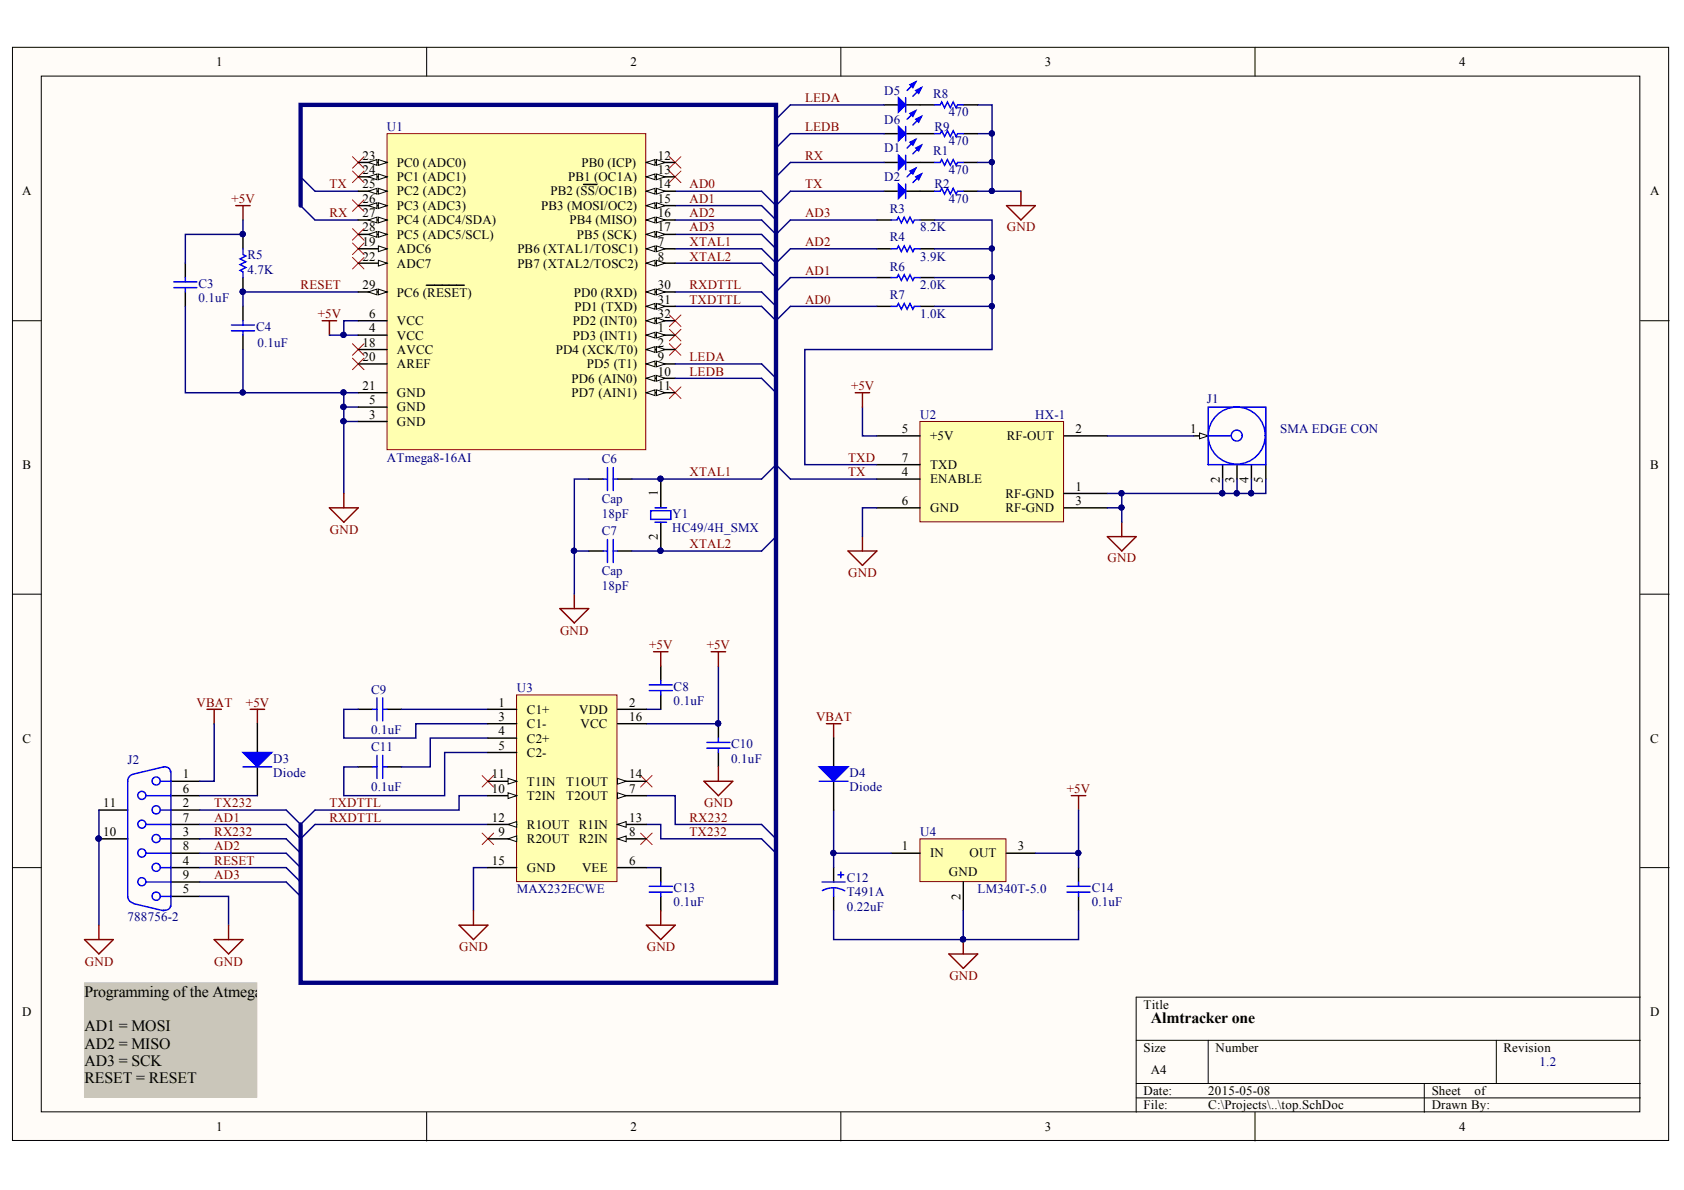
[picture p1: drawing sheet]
<svg xmlns="http://www.w3.org/2000/svg" width="297mm" height="210mm" viewBox="0 0 297 210" stroke-linecap="round" stroke-linejoin="round" font-family="sans-serif">
<defs><g id="words">
<g font-size="2.8">
<text x="14.9" y="175.8">Programming of the Atmega8:</text>
<text x="14.9" y="181.9">AD1 = MOSI</text>
<text x="14.9" y="185">AD2 = MISO</text>
<text x="203" y="180.4">Almtracker one</text>
<text x="14.9" y="188">AD3 = SCK</text>
<text x="14.9" y="191">RESET = RESET</text>
</g>
<g font-size="2.3">
<text x="38.1" y="11.7">1</text>
<text x="111.2" y="11.7">2</text>
<text x="184.3" y="11.7">3</text>
<text x="257.4" y="11.7">4</text>
<text x="63.9" y="28.1">23</text>
<text x="70" y="29.4">PC0 (ADC0)</text>
<text x="102.6" y="29.4">PB0 (ICP)</text>
<text x="116" y="28.1">12</text>
<text x="3.9" y="34.5">A</text>
<text x="63.9" y="30.7">24</text>
<text x="63.9" y="33.2">25</text>
<text x="63.9" y="35.7">26</text>
<text x="70" y="31.9">PC1 (ADC1)</text>
<text x="70" y="34.5">PC2 (ADC2)</text>
<text x="97.1" y="34.5">PB2 (SS/OC1B)</text>
<text x="100.2" y="31.9">PB1 (OC1A)</text>
<text x="116" y="30.7">13</text>
<text x="116" y="33.2">14</text>
<text x="116" y="35.7">15</text>
<text x="291.1" y="34.5">A</text>
<text x="63.9" y="38.3">27</text>
<text x="63.9" y="40.8">28</text>
<text x="70" y="37">PC3 (ADC3)</text>
<text x="70" y="39.5">PC4 (ADC4/SDA)</text>
<text x="95.5" y="37">PB3 (MOSI/OC2)</text>
<text x="100.5" y="39.5">PB4 (MISO)</text>
<text x="116" y="38.3">16</text>
<text x="116" y="40.8">17</text>
<text x="63.9" y="43.4">19</text>
<text x="63.9" y="46">22</text>
<text x="70" y="42.1">PC5 (ADC5/SCL)</text>
<text x="70" y="44.7">ADC6</text>
<text x="70" y="47.2">ADC7</text>
<text x="91.3" y="44.7">PB6 (XTAL1/TOSC1)</text>
<text x="91.3" y="47.2">PB7 (XTAL2/TOSC2)</text>
<text x="101.7" y="42.1">PB5 (SCK)</text>
<text x="116" y="43.4">7</text>
<text x="116" y="46">8</text>
<text x="63.9" y="51">29</text>
<text x="70" y="52.3">PC6 (RESET)</text>
<text x="101.2" y="52.3">PD0 (RXD)</text>
<text x="116" y="51">30</text>
<text x="116" y="53.6">31</text>
<text x="65.1" y="56.1">6</text>
<text x="65.1" y="58.6">4</text>
<text x="70" y="57.4">VCC</text>
<text x="70" y="59.9">VCC</text>
<text x="101.1" y="57.4">PD2 (INT0)</text>
<text x="101.1" y="59.9">PD3 (INT1)</text>
<text x="101.3" y="54.8">PD1 (TXD)</text>
<text x="116" y="56.1">32</text>
<text x="116" y="58.6">1</text>
<text x="63.9" y="61.2">18</text>
<text x="63.9" y="63.7">20</text>
<text x="70" y="62.4">AVCC</text>
<text x="70" y="65">AREF</text>
<text x="98" y="62.4">PD4 (XCK/T0)</text>
<text x="103.5" y="65">PD5 (T1)</text>
<text x="116" y="61.2">2</text>
<text x="116" y="63.7">9</text>
<text x="63.9" y="68.8">21</text>
<text x="65.1" y="71.3">5</text>
<text x="70" y="70">GND</text>
<text x="100.8" y="67.5">PD6 (AIN0)</text>
<text x="100.8" y="70">PD7 (AIN1)</text>
<text x="116" y="66.2">10</text>
<text x="116" y="68.8">11</text>
<text x="65.1" y="73.8">3</text>
<text x="70" y="72.6">GND</text>
<text x="70" y="75.1">GND</text>
<text x="159.1" y="76.4">5</text>
<text x="164.1" y="77.7">+5V</text>
<text x="177.6" y="77.7">RF-OUT</text>
<text x="189.7" y="76.4">2</text>
<text x="209.9" y="76.4">1</text>
<text x="4" y="82.7">B</text>
<text x="159.1" y="84">4</text>
<text x="159.1" y="81.5">7</text>
<text x="164.1" y="82.7">TXD</text>
<text x="291.1" y="82.7">B</text>
<text x="116" y="87.5" transform="rotate(-90 116 87.5)">1</text>
<text x="159.1" y="89.1">6</text>
<text x="164.1" y="85.3">ENABLE</text>
<text x="177.3" y="87.8">RF-GND</text>
<text x="189.7" y="86.5">1</text>
<text x="189.7" y="89.1">3</text>
<text x="215.2" y="85.2" transform="rotate(-90 215.2 85.2)">2</text>
<text x="217.7" y="85.2" transform="rotate(-90 217.7 85.2)">3</text>
<text x="220.2" y="85.2" transform="rotate(-90 220.2 85.2)">4</text>
<text x="222.8" y="85.2" transform="rotate(-90 222.8 85.2)">5</text>
<text x="116" y="95.3" transform="rotate(-90 116 95.3)">2</text>
<text x="164.1" y="90.3">GND</text>
<text x="177.3" y="90.3">RF-GND</text>
<text x="88" y="124.6">1</text>
<text x="92.9" y="125.9">C1+</text>
<text x="102.2" y="125.9">VDD</text>
<text x="111" y="124.6">2</text>
<text x="4" y="131">C</text>
<text x="88" y="127.2">3</text>
<text x="88" y="129.7">4</text>
<text x="92.9" y="128.4">C1-</text>
<text x="92.9" y="131">C2+</text>
<text x="102.4" y="128.4">VCC</text>
<text x="111" y="127.2">16</text>
<text x="291.1" y="131">C</text>
<text x="32.2" y="137.3">1</text>
<text x="86.8" y="137.3">11</text>
<text x="88" y="132.2">5</text>
<text x="92.9" y="133.5">C2-</text>
<text x="111" y="137.3">14</text>
<text x="18.2" y="142.4">11</text>
<text x="32.2" y="142.4">2</text>
<text x="32.2" y="139.8">6</text>
<text x="86.8" y="139.8">10</text>
<text x="92.9" y="141.1">T2IN</text>
<text x="92.9" y="138.6">T1IN</text>
<text x="99.9" y="141.1">T2OUT</text>
<text x="99.9" y="138.6">T1OUT</text>
<text x="111" y="139.8">7</text>
<text x="18.2" y="147.4">10</text>
<text x="32.2" y="147.4">3</text>
<text x="32.2" y="144.9">7</text>
<text x="32.2" y="150">8</text>
<text x="86.8" y="144.9">12</text>
<text x="88" y="147.4">9</text>
<text x="92.9" y="148.7">R2OUT</text>
<text x="92.9" y="146.2">R1OUT</text>
<text x="102.1" y="148.7">R2IN</text>
<text x="102.1" y="146.2">R1IN</text>
<text x="111" y="147.4">8</text>
<text x="111" y="144.9">13</text>
<text x="159.1" y="150">1</text>
<text x="179.5" y="150">3</text>
<text x="32.2" y="152.5">4</text>
<text x="32.2" y="155.1">9</text>
<text x="86.8" y="152.5">15</text>
<text x="92.9" y="153.8">GND</text>
<text x="102.7" y="153.8">VEE</text>
<text x="111" y="152.5">6</text>
<text x="164.1" y="151.2">IN</text>
<text x="167.4" y="154.5">GND</text>
<text x="171" y="151.2">OUT</text>
<text x="32.2" y="157.6">5</text>
<text x="169.4" y="158.8" transform="rotate(-90 169.4 158.8)">2</text>
<text x="3.9" y="179.2">D</text>
<text x="201.7" y="177.9">Title</text>
<text x="291.1" y="179.2">D</text>
<text x="201.7" y="185.6">Size</text>
<text x="214.4" y="185.6">Number</text>
<text x="265.2" y="185.6">Revision</text>
<text x="203" y="189.4">A4</text>
<text x="201.7" y="193.2">Date:</text>
<text x="201.7" y="195.7">File:</text>
<text x="213.1" y="193.2">2015-05-08</text>
<text x="213.1" y="195.7">C:\Projects\..\top.SchDoc</text>
<text x="252.5" y="193.2">Sheet</text>
<text x="252.5" y="195.7">Drawn By:</text>
<text x="260.1" y="193.2">of</text>
<text x="38.1" y="199.5">1</text>
<text x="111.2" y="199.5">2</text>
<text x="184.3" y="199.5">3</text>
<text x="257.4" y="199.5">4</text>
</g>
<g font-size="2.3" fill="#800000">
<text x="142" y="18">LEDA</text>
<text x="142" y="23.1">LEDB</text>
<text x="142" y="28.1">RX</text>
<text x="40.8" y="35.7">+5V</text>
<text x="58.1" y="33.2">TX</text>
<text x="121.6" y="33.2">AD0</text>
<text x="121.6" y="35.7">AD1</text>
<text x="142" y="33.2">TX</text>
<text x="58.1" y="38.3">RX</text>
<text x="121.6" y="38.3">AD2</text>
<text x="121.6" y="40.8">AD3</text>
<text x="142" y="38.3">AD3</text>
<text x="177.6" y="40.8">GND</text>
<text x="121.6" y="43.4">XTAL1</text>
<text x="121.6" y="46">XTAL2</text>
<text x="142" y="43.4">AD2</text>
<text x="53" y="51">RESET</text>
<text x="121.6" y="53.6">TXDTTL</text>
<text x="121.6" y="51">RXDTTL</text>
<text x="142" y="53.6">AD0</text>
<text x="142" y="48.5">AD1</text>
<text x="56.1" y="56.1">+5V</text>
<text x="121.6" y="63.7">LEDA</text>
<text x="121.6" y="66.2">LEDB</text>
<text x="150.1" y="68.8">+5V</text>
<text x="121.6" y="84">XTAL1</text>
<text x="149.6" y="84">TX</text>
<text x="149.6" y="81.5">TXD</text>
<text x="58.2" y="94.1">GND</text>
<text x="121.6" y="96.7">XTAL2</text>
<text x="149.6" y="101.7">GND</text>
<text x="195.4" y="99.2">GND</text>
<text x="98.8" y="112">GND</text>
<text x="114.5" y="114.5">+5V</text>
<text x="124.7" y="114.5">+5V</text>
<text x="34.7" y="124.6">VBAT</text>
<text x="43.4" y="124.6">+5V</text>
<text x="143.9" y="127.2">VBAT</text>
<text x="37.8" y="142.4">TX232</text>
<text x="58.1" y="142.4">TXDTTL</text>
<text x="124.2" y="142.4">GND</text>
<text x="188.2" y="139.8">+5V</text>
<text x="37.8" y="147.4">RX232</text>
<text x="37.8" y="150">AD2</text>
<text x="37.8" y="144.9">AD1</text>
<text x="58.1" y="144.9">RXDTTL</text>
<text x="121.6" y="147.4">TX232</text>
<text x="121.6" y="144.9">RX232</text>
<text x="37.8" y="155.1">AD3</text>
<text x="37.8" y="152.5">RESET</text>
<text x="81" y="167.8">GND</text>
<text x="114.1" y="167.8">GND</text>
<text x="15" y="170.3">GND</text>
<text x="37.8" y="170.3">GND</text>
<text x="167.5" y="172.9">GND</text>
</g>
<g font-size="2.3" fill="#000080">
<text x="156" y="16.7">D5</text>
<text x="164.6" y="17.2">R8</text>
<text x="68.2" y="23.1">U1</text>
<text x="156" y="21.8">D6</text>
<text x="164.8" y="23.1">R9</text>
<text x="167.4" y="20.5">470</text>
<text x="156" y="26.9">D1</text>
<text x="164.6" y="27.4">R1</text>
<text x="167.4" y="25.6">470</text>
<text x="156" y="31.9">D2</text>
<text x="164.8" y="33.2">R2</text>
<text x="167.4" y="30.7">470</text>
<text x="167.4" y="35.7">470</text>
<text x="157" y="37.5">R3</text>
<text x="162.3" y="40.8">8.2K</text>
<text x="43.6" y="45.7">R5</text>
<text x="157" y="42.6">R4</text>
<text x="157" y="47.7">R6</text>
<text x="162.3" y="46">3.9K</text>
<text x="35" y="53.3">0.1uF</text>
<text x="35" y="50.8">C3</text>
<text x="43.6" y="48.2">4.7K</text>
<text x="157" y="52.8">R7</text>
<text x="162.3" y="51">2.0K</text>
<text x="45.2" y="58.4">C4</text>
<text x="162.3" y="56.1">1.0K</text>
<text x="45.4" y="61.2">0.1uF</text>
<text x="212.9" y="71.1">J1</text>
<text x="162.3" y="73.8">U2</text>
<text x="182.6" y="73.8">HX-1</text>
<text x="225.8" y="76.4">SMA EDGE CON</text>
<text x="68.2" y="81.5">ATmega8-16AI</text>
<text x="106.1" y="81.7">C6</text>
<text x="106.1" y="88.8">Cap</text>
<text x="106.1" y="94.4">C7</text>
<text x="106.1" y="91.3">18pF</text>
<text x="118.6" y="91.3">Y1</text>
<text x="118.6" y="93.9">HC49/4H_SMX</text>
<text x="106.1" y="101.5">Cap</text>
<text x="106.1" y="104.1">18pF</text>
<text x="65.5" y="122.4">C9</text>
<text x="91.2" y="122.1">U3</text>
<text x="118.8" y="124.4">0.1uF</text>
<text x="118.8" y="121.8">C8</text>
<text x="65.5" y="129.4">0.1uF</text>
<text x="129" y="132">C10</text>
<text x="22.5" y="134.8">J2</text>
<text x="48.2" y="134.5">D3</text>
<text x="48.2" y="137.1">Diode</text>
<text x="65.5" y="132.5">C11</text>
<text x="129" y="134.5">0.1uF</text>
<text x="149.9" y="137.1">D4</text>
<text x="65.5" y="139.6">0.1uF</text>
<text x="149.9" y="139.6">Diode</text>
<text x="162.3" y="147.4">U4</text>
<text x="149.4" y="155.6">C12</text>
<text x="91.2" y="157.6">MAX232ECWE</text>
<text x="118.8" y="159.9">0.1uF</text>
<text x="118.8" y="157.3">C13</text>
<text x="149.4" y="160.6">0.22uF</text>
<text x="149.4" y="158.1">T491A</text>
<text x="172.4" y="157.6">LM340T-5.0</text>
<text x="192.6" y="159.9">0.1uF</text>
<text x="192.6" y="157.3">C14</text>
<text x="22.5" y="162.4">788756-2</text>
<text x="271.6" y="188.1">1.2</text>
</g>
</g></defs>
<g fill="#fffcf8" stroke="#000" stroke-width=".18">
<path d="M2.2 8.3h292.1v192.9h-292.1z"/>
<path d="M7.3 13.4h281.9v182.7h-281.9z"/>
</g>
<g fill="none" stroke="#000" stroke-width=".18">
<path d="M75.3 8.3v5.1M148.3 8.3v5.1M221.4 8.3v5.1M2.2 56.6h5.1M289.3 56.6h5.1M2.2 104.8h5.1M289.3 104.8h5.1M2.2 153h5.1M289.3 153h5.1M289.3 175.9h-88.9v20.3M75.3 196.2v5.1M148.3 196.2v5.1"/>
<path d="M200.4 183.5h88.9M200.4 191.1h88.9M200.4 193.7h88.9M213.1 183.5v7.6M221.4 196.2v5.1M251.2 191.1v5.1M263.9 183.5v7.6"/>
</g>
<path d="M154.7 38.8h2.5M155.9 28.7h2.6M159.7 28.7h2.6M162.3 38.8h2.5M154.7 43.9h2.5M154.7 49h2.5M154.7 54h2.5M162.3 43.9h2.5M162.3 49h2.5M162.3 54h2.5" fill="none" stroke="#000" stroke-width=".25"/>
<path d="M157.2 38.8h1l.3-.5 .5 1 .5-1 .5 1 .5-1 .5 1 .3-.5h1M157.2 43.9h1l.3-.5 .5 1 .5-1 .5 1 .5-1 .5 1 .3-.5h1M157.2 49h1l.3-.5 .5 1 .5-1 .5 1 .5-1 .5 1 .3-.5h1M157.2 54h1l.3-.5 .5 1 .5-1 .5 1 .5-1 .5 1 .3-.5h1" fill="none" stroke="#00f" stroke-width=".25"/>
<path d="M119.1 33.7h15.2l2.6 2.6M119.1 36.3h15.2l2.6 2.5M119.1 38.8h15.2l2.6 2.5 2.5-2.5h15.3M164.8 38.8h10.2v5.1h-10.2M119.1 41.3h15.2l2.6 2.6M154.7 43.9h-15.3l-2.5 2.5M154.7 49h-15.3l-2.5 2.5M154.7 54h-15.3l-2.5 2.6M175 43.9v5.1h-10.2M175 49v5h-10.2" fill="none" stroke="#000080" stroke-width=".25"/>
<g fill="#000080" stroke="#000080" stroke-width=".18">
<circle cx="174.9" cy="43.8" r=".46"/>
<circle cx="174.9" cy="48.9" r=".46"/>
<circle cx="174.9" cy="54" r=".46"/>
</g>
<path d="M158.5 27.4l1.2 1.3-1.2 1.2z" fill="#00f"/>
<path d="M158.5 27.4l1.2 1.3-1.2 1.2zM161.5 24.6l-1.5 1.5M162.5 25.6l-1.5 1.5" fill="none" stroke="#00f" stroke-width=".25"/>
<path d="M161.5 26.1l1-.5-.5 1z" fill="#00f"/>
<path d="M161.5 26.1l1-.5-.5 1z" fill="none" stroke="#00f" stroke-width=".25"/>
<path d="M160.5 25.1l1-.5-.5 1z" fill="#00f"/>
<path d="M159.7 27.4v2.5M160.5 25.1l1-.5-.5 1z" fill="none" stroke="#00f" stroke-width=".25"/>
<path d="M155.9 33.7h2.6M159.7 33.7h2.6" fill="none" stroke="#000" stroke-width=".25"/>
<path d="M158.5 32.5l1.2 1.2-1.2 1.3z" fill="#00f"/>
<path d="M158.5 32.5l1.2 1.2-1.2 1.3zM161.5 29.7l-1.5 1.5M162.5 30.7l-1.5 1.5" fill="none" stroke="#00f" stroke-width=".25"/>
<path d="M161.5 31.2l1-.5-.5 1z" fill="#00f"/>
<path d="M161.5 31.2l1-.5-.5 1z" fill="none" stroke="#00f" stroke-width=".25"/>
<path d="M160.5 30.2l1-.5-.5 1z" fill="#00f"/>
<g fill="none" stroke="#00f" stroke-width=".25">
<path d="M159.7 32.5v2.5M160.5 30.2l1-.5-.5 1zM164.8 28.7h1l.3-.6 .5 1.1 .5-1.1 .5 1.1 .5-1.1 .5 1.1 .3-.5h1M164.8 33.7h1l.3-.5 .5 1 .5-1 .5 1 .5-1 .5 1 .3-.5h1M30.7 50.7h4M30.7 49.7h4M32.7 49v.7M32.7 50.7v.8M40.8 57.3h4.1M40.8 58.4h4.1M42.9 43.9v1l.5 .3-1.1 .5 1.1 .5-1.1 .5 1.1 .5-1.1 .5 .6 .2v1.1M42.9 56.6v.7"/>
<path d="M42.9 58.4v.7M23.5 136.6a1.22 1.22 0 0 0-1 1.2v20.3a1.23 1.23 0 0 0 1 1.2M28.4 137.8h1.8M28.8 135.3h.3a.88 .88 0 0 1 .9 .8M28.9 135.3l-5.4 1.2M30.2 136v23.9M65.7 125.1h.8M65.7 135.3h.8M66.5 123.1v4M66.5 133.2v4.1M67.5 123.1v4M67.5 133.2v4.1"/>
<path d="M67.5 125.1h.8M67.5 135.3h.8M114.5 121.8h4.1M114.5 120.8h4.1M116.5 120v.8M116.5 121.8v.8M124.7 131h4M124.7 132h4M126.7 130.2v.8M126.7 132v.7M23.5 159.4l5.4 1.3M25.8 140.3h4.4"/>
<path d="M25.8 145.4h4.4M25.8 150.5h4.4M25.8 155.6h4.4M28.4 142.9h1.8M28.4 148h1.8M28.4 153h1.8M28.4 158.1h1.8M30 159.8a.91 .91 0 0 1-1.2 .7M114.5 157.4h4.1M114.5 156.3h4.1M116.5 155.6v.7M116.5 157.4v.7"/>
<circle cx="27.6" cy="137.8" r=".72"/>
<circle cx="25" cy="150.5" r=".72"/>
<circle cx="25" cy="140.3" r=".71"/>
<circle cx="25" cy="155.5" r=".71"/>
<circle cx="25" cy="145.4" r=".71"/>
<circle cx="27.5" cy="158.1" r=".72"/>
<circle cx="27.5" cy="142.8" r=".72"/>
<circle cx="27.6" cy="153" r=".72"/>
<circle cx="27.6" cy="147.9" r=".72"/>
</g>
<g fill="none" stroke="#000" stroke-width=".25">
<path d="M162.3 28.7h2.5M162.3 33.7h2.5M169.9 28.7h2.6M169.9 33.7h2.6M32.7 46.4v2.6M32.7 51.5v2.5M42.9 41.3v2.6M42.9 49v2.5M42.9 54v2.6M42.9 59.1v2.6M116.5 117.5v2.5M30.2 137.8h5"/>
<path d="M63.2 125.1h2.5M63.2 135.3h2.5M68.3 125.1h2.5M68.3 135.3h2.5M116.5 122.6v2.5M126.7 127.7v2.5M126.7 132.7v2.6M17.4 142.9h5.1M17.4 148h5.1M30.2 142.9h5M30.2 148h5M30.2 153h5"/>
<path d="M30.2 158.1h5M30.2 140.3h5M30.2 145.4h5M30.2 150.5h5M30.2 155.6h5M116.5 153v2.6M116.5 158.1v2.6"/>
</g>
<g fill="none" stroke="#800000" stroke-width=".25">
<path d="M41.6 36.3h2.5M42.9 36.3v2.5M177.5 36.3h5.1l-2.5 2.5zM180.1 33.7v2.6M56.8 56.6h2.6M58.1 56.6v2.5M58.1 89.6h5.1l-2.6 2.5zM60.6 87v2.6M115.3 115h2.5M116.5 115v2.5M125.4 115h2.6M126.7 115v2.5"/>
<path d="M36.5 125.1h2.5M37.8 125.1v2.6M124.2 137.8h5.1l-2.6 2.5zM126.7 135.3v2.5M14.9 165.7h5.1l-2.6 2.6zM17.4 163.2v2.5M37.8 165.7h5.1l-2.6 2.6zM40.3 163.2v2.5M81 163.2h5.1l-2.6 2.5zM83.5 160.7v2.5M114 163.2h5.1l-2.6 2.5zM116.5 160.7v2.5"/>
</g>
<g fill="none" stroke="#000080" stroke-width=".25">
<path d="M42.9 38.8v2.5h-10.2v5.1M155.9 33.7h-16.5l-2.5 2.6M155.9 28.7h-16.5l-2.5 2.5M172.5 28.7h2.5v5h-2.5M32.7 54v15.3h27.9M63.2 51.5h-20.3v2.5M119.1 43.9h15.2l2.6 2.5M119.1 46.4h15.2l2.6 2.6M119.1 51.5h15.2l2.6 2.5M119.1 54h15.2l2.6 2.6M42.9 61.7v7.6M60.6 71.8v15.2"/>
<path d="M63.2 69.3h-2.6v2.5h2.6M126.7 117.5v10.2h-12.7M63.2 125.1h-2.6v5.1h12.8v-2.5h12.7M70.8 125.1h15.3M86.1 130.2h-10.2v5.1h-5.1M86.1 132.7h-7.7v7.6h-17.8v-5h2.6M114 125.1h2.5M17.4 142.9v20.3M35.2 158.1h5.1v5.1M35.2 153h15.3M35.2 148h15.3l2.5 2.5M35.2 155.6h15.3"/>
<path d="M86.1 153h-2.6v7.7M86.1 140.3h-5.1v2.6h-25.4l-2.6 2.5-2.5-2.5h-15.3M86.1 145.4h-30.5l-2.6 2.6M114 145.4h2.5v2.6h17.8l2.6 2.5M114 140.3h5.1v5.1h15.2l2.6 2.6M114 153h2.5"/>
</g>
<g fill="#000080" stroke="#000080" stroke-width=".18">
<circle cx="174.9" cy="33.7" r=".46"/>
<circle cx="174.9" cy="28.6" r=".46"/>
<circle cx="42.8" cy="51.4" r=".46"/>
<circle cx="42.8" cy="41.3" r=".46"/>
<circle cx="60.6" cy="69.2" r=".46"/>
<circle cx="60.6" cy="71.8" r=".47"/>
<circle cx="60.6" cy="74.3" r=".46"/>
<circle cx="42.8" cy="69.2" r=".46"/>
<circle cx="126.7" cy="127.6" r=".46"/>
<circle cx="17.4" cy="147.9" r=".46"/>
</g>
<g fill="none" stroke="#f00" stroke-width=".18">
<path d="M62.2 27.6l2 2.1M64.2 27.6l-2 2.1M118.1 30.2l2 2M118.1 27.6l2 2.1M120.1 30.2l-2 2M120.1 27.6l-2 2.1M62.2 40.3l2 2.1M62.2 42.9l2 2M62.2 45.4l2 2M64.2 40.3l-2 2.1M64.2 42.9l-2 2M64.2 45.4l-2 2"/>
<path d="M118.1 55.6l2 2M118.1 58.1l2 2M120.1 55.6l-2 2M120.1 58.1l-2 2M62.2 63.2l2 2M62.2 60.6l2 2.1M64.2 63.2l-2 2M64.2 60.6l-2 2.1M118.1 68.3l2 2M118.1 60.6l2 2.1M120.1 68.3l-2 2M120.1 60.6l-2 2.1"/>
<path d="M85 136.8l2.1 2M87.1 136.8l-2.1 2M113 136.8l2 2M115 136.8l-2 2M85 146.9l2.1 2.1M87.1 146.9l-2.1 2.1M113 146.9l2 2.1M115 146.9l-2 2.1"/>
</g>
<path d="M162.3 74.3h25.3v17.7h-25.3z" fill="#ffffb0" stroke="#800000" stroke-width=".18"/>
<path d="M154.7 76.9h7.6M187.7 76.9h7.6M210.6 76.9h2.5M154.7 89.6h7.6M154.7 84.5h7.6M154.7 82h7.6M187.7 87h7.6M187.7 89.6h7.6M223.3 82v2.5" fill="none" stroke="#000" stroke-width=".25"/>
<path d="M152.1 71.8v5.1h2.6M139.4 84.5h15.3M154.7 89.6h-2.6v5.1M195.3 87h2.6v2.6h-2.6" fill="none" stroke="#000080" stroke-width=".25"/>
<path d="M150.9 69.3h2.5M152.1 69.3v2.5M149.6 97.2h5.1l-2.6 2.5zM152.1 94.7v2.5" fill="none" stroke="#800000" stroke-width=".25"/>
<g fill="#000080" stroke="#000080" stroke-width=".18">
<circle cx="197.8" cy="87" r=".46"/>
<circle cx="197.8" cy="89.5" r=".46"/>
</g>
<g fill="none" stroke="#00f" stroke-width=".25">
<circle cx="218.1" cy="76.8" r=".97"/>
<circle cx="218.1" cy="76.8" r="5"/>
</g>
<path d="M211.6 76.4l1.5 .5-1.5 .5z" fill="#fffcf8"/>
<path d="M211.6 76.4l1.5 .5-1.5 .5z" fill="none" stroke="#000" stroke-width=".18"/>
<path d="M215.7 82v2.5M218.2 82v2.5M220.7 82v2.5" fill="none" stroke="#000" stroke-width=".25"/>
<path d="M213.1 71.8h10.2v10.2h-10.2zM213.1 76.9h4.1" fill="none" stroke="#00f" stroke-width=".25"/>
<path d="M195.3 76.9h15.3M136.9 82l2.5 2.5M215.7 84.5v2.5h-17.8M218.2 84.5v2.5M220.7 84.5v2.5h-5M223.3 84.5v2.5h-2.6" fill="none" stroke="#000080" stroke-width=".25"/>
<g fill="#000080" stroke="#000080" stroke-width=".18">
<circle cx="215.6" cy="87" r=".47"/>
<circle cx="197.8" cy="87" r=".46"/>
<circle cx="218.1" cy="87" r=".46"/>
<circle cx="220.7" cy="87" r=".46"/>
</g>
<path d="M162.3 148h15.1v7.5h-15.1z" fill="#ffffb0" stroke="#800000" stroke-width=".18"/>
<g fill="none" stroke="#000" stroke-width=".25">
<path d="M103.8 97.2h2.6M103.8 84.5h2.6M108.9 97.2h2.6M108.9 84.5h2.6M147 130.2v5.1M147 137.8v5.1M147 153v2.6M147 158.1v2.6M157.2 150.5h5.1M169.9 155.6v5.1M177.5 150.5h5.1M190.2 153v2.6"/>
<path d="M190.2 158.1v2.6"/>
</g>
<g fill="none" stroke="#00f" stroke-width=".25">
<path d="M106.4 97.2h.7M106.4 84.5h.7M107.1 82.5v4M107.1 95.2v4M108.2 82.5v4M108.2 95.2v4M108.2 97.2h.7M108.2 84.5h.7M145 155.6h4.1M147 156.6l1.3 .2 .7 .3M147 156.6l-1.2 .2-.7 .3M147 156.6v1.5"/>
<path d="M147.8 154.3h1M148.3 153.8v1M188.2 156.3h4.1M188.2 157.4h4.1M190.2 155.6v.7M190.2 157.4v.7"/>
</g>
<g fill="none" stroke="#000080" stroke-width=".25">
<path d="M101.3 97.2v7.6M103.8 84.5h-2.5v12.7h2.5M136.9 82l-2.6 2.5h-22.8M136.9 94.7l-2.6 2.5h-22.8M37.8 127.7v10.1h-2.6M35.2 150.5h15.3l2.5 2.5M35.2 145.4h15.3l2.5 2.6M50.5 153l2.5 2.6M50.5 155.6l2.5 2.5M147 142.9v7.6M157.2 150.5h-10.2v2.5M182.6 150.5h7.6v2.5"/>
<path d="M190.2 142.9v7.6M147 160.7v5h22.9M169.9 160.7v5h20.3v-5"/>
</g>
<g fill="#000080" stroke="#000080" stroke-width=".18">
<circle cx="147" cy="150.5" r=".46"/>
<circle cx="190.2" cy="150.5" r=".46"/>
<circle cx="169.9" cy="165.7" r=".46"/>
<circle cx="101.2" cy="97.1" r=".46"/>
<circle cx="116.5" cy="84.4" r=".46"/>
<circle cx="116.5" cy="97.1" r=".46"/>
</g>
<path d="M98.8 107.3h5l-2.5 2.6zM101.3 104.8v2.5M44.1 125.1h2.6M45.4 125.1v2.6M145.8 127.7h2.5M147 127.7v2.5M189 140.3h2.5M190.2 140.3v2.6M167.4 168.3h5.1l-2.6 2.5zM169.9 165.7v2.6" fill="none" stroke="#800000" stroke-width=".25"/>
<path d="M144.5 135.3h5.1l-2.6 2.5z" fill="#00f"/>
<path d="M144.5 135.3h5.1l-2.6 2.5zM144.5 137.8h5.1" fill="none" stroke="#00f" stroke-width=".25"/>
<path d="M45.4 127.7v5M45.4 135.3v5" fill="none" stroke="#000" stroke-width=".25"/>
<path d="M42.9 132.7h5l-2.5 2.6z" fill="#00f"/>
<path d="M42.9 132.7h5l-2.5 2.6zM42.9 135.3h5" fill="none" stroke="#00f" stroke-width=".25"/>
<path d="M58.1 59.1h2.5M63.2 56.6h-2.6v2.5h2.6M60.6 74.3h2.6M35.2 140.3h10.2" fill="none" stroke="#000080" stroke-width=".25"/>
<path d="M14.9 173.3h30.4v20.3h-30.4z" fill="#cac6ba" stroke="#cac6ba" stroke-width=".18"/>
<g fill="#000080" stroke="#000080" stroke-width=".18">
<circle cx="60.6" cy="74.3" r=".46"/>
<circle cx="60.6" cy="59.1" r=".46"/>
</g>
<path d="M62.2 30.2l2 2M62.2 35.3l2 2M64.2 30.2l-2 2M64.2 35.3l-2 2" fill="none" stroke="#f00" stroke-width=".18"/>
<path d="M91.1 122.6h17.7v32.9h-17.7z" fill="#ffffb0" stroke="#800000" stroke-width=".18"/>
<path d="M86.1 125.1h5M86.1 127.7h5M86.1 130.2h5M86.1 132.7h5M108.9 125.1h5.1M108.9 153h5.1M108.9 140.3h5.1" fill="none" stroke="#000" stroke-width=".25"/>
<path d="M108.9 139.8l1.6 .5-1.6 .6z" fill="#fffcf8"/>
<path d="M108.9 139.8l1.6 .5-1.6 .6z" fill="none" stroke="#000" stroke-width=".18"/>
<path d="M108.9 148h5.1" fill="none" stroke="#000" stroke-width=".25"/>
<path d="M108.9 148l1.6-.5v1z" fill="#fffcf8"/>
<path d="M108.9 148l1.6-.5v1z" fill="none" stroke="#000" stroke-width=".18"/>
<path d="M86.1 148h5" fill="none" stroke="#000" stroke-width=".25"/>
<path d="M89.6 148l1.5-.5v1z" fill="#fffcf8"/>
<path d="M89.6 148l1.5-.5v1z" fill="none" stroke="#000" stroke-width=".18"/>
<path d="M86.1 140.3h5" fill="none" stroke="#000" stroke-width=".25"/>
<path d="M89.6 139.8l1.5 .5-1.5 .6z" fill="#fffcf8"/>
<path d="M89.6 139.8l1.5 .5-1.5 .6z" fill="none" stroke="#000" stroke-width=".18"/>
<path d="M86.1 137.8h5" fill="none" stroke="#000" stroke-width=".25"/>
<path d="M89.6 137.3l1.5 .5-1.5 .5z" fill="#fffcf8"/>
<path d="M89.6 137.3l1.5 .5-1.5 .5z" fill="none" stroke="#000" stroke-width=".18"/>
<path d="M86.1 145.4h5" fill="none" stroke="#000" stroke-width=".25"/>
<path d="M89.6 145.4l1.5-.5v1z" fill="#fffcf8"/>
<path d="M89.6 145.4l1.5-.5v1z" fill="none" stroke="#000" stroke-width=".18"/>
<path d="M108.9 145.4h5.1" fill="none" stroke="#000" stroke-width=".25"/>
<path d="M108.9 145.4l1.6-.5v1z" fill="#fffcf8"/>
<path d="M108.9 145.4l1.6-.5v1z" fill="none" stroke="#000" stroke-width=".18"/>
<path d="M108.9 137.8h5.1" fill="none" stroke="#000" stroke-width=".25"/>
<path d="M108.9 137.3l1.6 .5-1.6 .5z" fill="#fffcf8"/>
<path d="M108.9 137.3l1.6 .5-1.6 .5z" fill="none" stroke="#000" stroke-width=".18"/>
<path d="M116.5 84.5v5.1M116.5 92.1v5.1M108.9 127.7h5.1M86.1 153h5" fill="none" stroke="#000" stroke-width=".25"/>
<path d="M195.3 94.7h5.1l-2.5 2.5zM197.9 92.1v2.6" fill="none" stroke="#800000" stroke-width=".25"/>
<path d="M53 36.3l2.6 2.5h7.6M53 31.2l2.6 2.5h7.6M175 33.7h5.1M175 54v7.7h-33v20.3h12.7M197.9 89.6v2.5" fill="none" stroke="#000080" stroke-width=".25"/>
<g fill="#000080" stroke="#000080" stroke-width=".18">
<circle cx="197.8" cy="89.5" r=".46"/>
<circle cx="116.5" cy="84.4" r=".46"/>
<circle cx="116.5" cy="97.1" r=".46"/>
<circle cx="174.9" cy="33.7" r=".46"/>
<circle cx="174.9" cy="54" r=".46"/>
</g>
<path d="M53 36.3v-17.8h83.9v154.8h-83.9v-27.9" fill="none" stroke="#000080" stroke-width=".76"/>
<path d="M114.8 90.1h3.5v1.5h-3.5zM115.5 92.1h2.1M115.5 89.6h2.1" fill="none" stroke="#00f" stroke-width=".25"/>
<path d="M68.3 23.6h45.6v55.7h-45.6z" fill="#ffffb0" stroke="#800000" stroke-width=".18"/>
<path d="M63.2 51.5h5.1" fill="none" stroke="#000" stroke-width=".25"/>
<path d="M66.7 51l1.6 .5-1.6 .5z" fill="#fffcf8"/>
<path d="M66.7 51l1.6 .5-1.6 .5z" fill="none" stroke="#000" stroke-width=".18"/>
<path d="M65 51.5l1.5-.5v1z" fill="#fffcf8"/>
<path d="M65 51.5l1.5-.5v1z" fill="none" stroke="#000" stroke-width=".18"/>
<path d="M75.2 50.3h6.7M114 51.5h5.1" fill="none" stroke="#000" stroke-width=".25"/>
<path d="M114 51.5l1.5-.5v1z" fill="#fffcf8"/>
<path d="M114 51.5l1.5-.5v1z" fill="none" stroke="#000" stroke-width=".18"/>
<path d="M115.8 51l1.5 .5-1.5 .5z" fill="#fffcf8"/>
<path d="M115.8 51l1.5 .5-1.5 .5z" fill="none" stroke="#000" stroke-width=".18"/>
<path d="M114 54h5.1" fill="none" stroke="#000" stroke-width=".25"/>
<path d="M114 54l1.5-.5v1z" fill="#fffcf8"/>
<path d="M114 54l1.5-.5v1z" fill="none" stroke="#000" stroke-width=".18"/>
<path d="M115.8 53.5l1.5 .5-1.5 .5z" fill="#fffcf8"/>
<path d="M115.8 53.5l1.5 .5-1.5 .5z" fill="none" stroke="#000" stroke-width=".18"/>
<path d="M114 56.6h5.1" fill="none" stroke="#000" stroke-width=".25"/>
<path d="M114 56.6l1.5-.5v1z" fill="#fffcf8"/>
<path d="M114 56.6l1.5-.5v1z" fill="none" stroke="#000" stroke-width=".18"/>
<path d="M115.8 56.1l1.5 .5-1.5 .5z" fill="#fffcf8"/>
<path d="M115.8 56.1l1.5 .5-1.5 .5z" fill="none" stroke="#000" stroke-width=".18"/>
<path d="M114 59.1h5.1" fill="none" stroke="#000" stroke-width=".25"/>
<path d="M114 59.1l1.5-.5v1z" fill="#fffcf8"/>
<path d="M114 59.1l1.5-.5v1z" fill="none" stroke="#000" stroke-width=".18"/>
<path d="M115.8 58.6l1.5 .5-1.5 .5z" fill="#fffcf8"/>
<path d="M115.8 58.6l1.5 .5-1.5 .5z" fill="none" stroke="#000" stroke-width=".18"/>
<path d="M114 61.7h5.1" fill="none" stroke="#000" stroke-width=".25"/>
<path d="M114 61.7l1.5-.6v1.1z" fill="#fffcf8"/>
<path d="M114 61.7l1.5-.6v1.1z" fill="none" stroke="#000" stroke-width=".18"/>
<path d="M115.8 61.1l1.5 .6-1.5 .5z" fill="#fffcf8"/>
<path d="M115.8 61.1l1.5 .6-1.5 .5z" fill="none" stroke="#000" stroke-width=".18"/>
<path d="M63.2 56.6h5.1M114 43.9h5.1M63.2 71.8h5.1" fill="none" stroke="#000" stroke-width=".25"/>
<path d="M114 43.9l1.5-.5v1z" fill="#fffcf8"/>
<path d="M114 43.9l1.5-.5v1z" fill="none" stroke="#000" stroke-width=".18"/>
<path d="M115.8 43.4l1.5 .5-1.5 .5z" fill="#fffcf8"/>
<path d="M115.8 43.4l1.5 .5-1.5 .5z" fill="none" stroke="#000" stroke-width=".18"/>
<path d="M114 46.4h5.1" fill="none" stroke="#000" stroke-width=".25"/>
<path d="M114 46.4l1.5-.5v1z" fill="#fffcf8"/>
<path d="M114 46.4l1.5-.5v1z" fill="none" stroke="#000" stroke-width=".18"/>
<path d="M115.8 45.9l1.5 .5-1.5 .5z" fill="#fffcf8"/>
<path d="M115.8 45.9l1.5 .5-1.5 .5z" fill="none" stroke="#000" stroke-width=".18"/>
<path d="M114 64.2h5.1" fill="none" stroke="#000" stroke-width=".25"/>
<path d="M114 64.2l1.5-.5v1z" fill="#fffcf8"/>
<path d="M114 64.2l1.5-.5v1z" fill="none" stroke="#000" stroke-width=".18"/>
<path d="M115.8 63.7l1.5 .5-1.5 .5z" fill="#fffcf8"/>
<path d="M115.8 63.7l1.5 .5-1.5 .5z" fill="none" stroke="#000" stroke-width=".18"/>
<path d="M114 66.7h5.1" fill="none" stroke="#000" stroke-width=".25"/>
<path d="M114 66.7l1.5-.5v1z" fill="#fffcf8"/>
<path d="M114 66.7l1.5-.5v1z" fill="none" stroke="#000" stroke-width=".18"/>
<path d="M115.8 66.2l1.5 .5-1.5 .5z" fill="#fffcf8"/>
<path d="M115.8 66.2l1.5 .5-1.5 .5z" fill="none" stroke="#000" stroke-width=".18"/>
<path d="M114 69.3h5.1" fill="none" stroke="#000" stroke-width=".25"/>
<path d="M114 69.3l1.5-.5v1z" fill="#fffcf8"/>
<path d="M114 69.3l1.5-.5v1z" fill="none" stroke="#000" stroke-width=".18"/>
<path d="M115.8 68.8l1.5 .5-1.5 .5z" fill="#fffcf8"/>
<path d="M115.8 68.8l1.5 .5-1.5 .5z" fill="none" stroke="#000" stroke-width=".18"/>
<path d="M114 28.7h5.1" fill="none" stroke="#000" stroke-width=".25"/>
<path d="M114 28.7l1.5-.6v1.1z" fill="#fffcf8"/>
<path d="M114 28.7l1.5-.6v1.1z" fill="none" stroke="#000" stroke-width=".18"/>
<path d="M115.8 28.1l1.5 .6-1.5 .5z" fill="#fffcf8"/>
<path d="M115.8 28.1l1.5 .6-1.5 .5z" fill="none" stroke="#000" stroke-width=".18"/>
<path d="M114 31.2h5.1" fill="none" stroke="#000" stroke-width=".25"/>
<path d="M114 31.2l1.5-.5v1z" fill="#fffcf8"/>
<path d="M114 31.2l1.5-.5v1z" fill="none" stroke="#000" stroke-width=".18"/>
<path d="M115.8 30.7l1.5 .5-1.5 .5z" fill="#fffcf8"/>
<path d="M115.8 30.7l1.5 .5-1.5 .5z" fill="none" stroke="#000" stroke-width=".18"/>
<path d="M114 33.7h5.1" fill="none" stroke="#000" stroke-width=".25"/>
<path d="M114 33.7l1.5-.5v1z" fill="#fffcf8"/>
<path d="M114 33.7l1.5-.5v1z" fill="none" stroke="#000" stroke-width=".18"/>
<path d="M115.8 33.2l1.5 .5-1.5 .5z" fill="#fffcf8"/>
<path d="M115.8 33.2l1.5 .5-1.5 .5z" fill="none" stroke="#000" stroke-width=".18"/>
<path d="M102.9 32.5h2.4M114 36.3h5.1" fill="none" stroke="#000" stroke-width=".25"/>
<path d="M114 36.3l1.5-.5v1z" fill="#fffcf8"/>
<path d="M114 36.3l1.5-.5v1z" fill="none" stroke="#000" stroke-width=".18"/>
<path d="M115.8 35.8l1.5 .5-1.5 .5z" fill="#fffcf8"/>
<path d="M115.8 35.8l1.5 .5-1.5 .5z" fill="none" stroke="#000" stroke-width=".18"/>
<path d="M114 38.8h5.1" fill="none" stroke="#000" stroke-width=".25"/>
<path d="M114 38.8l1.5-.5v1z" fill="#fffcf8"/>
<path d="M114 38.8l1.5-.5v1z" fill="none" stroke="#000" stroke-width=".18"/>
<path d="M115.8 38.3l1.5 .5-1.5 .5z" fill="#fffcf8"/>
<path d="M115.8 38.3l1.5 .5-1.5 .5z" fill="none" stroke="#000" stroke-width=".18"/>
<path d="M114 41.3h5.1" fill="none" stroke="#000" stroke-width=".25"/>
<path d="M114 41.3l1.5-.5v1.1z" fill="#fffcf8"/>
<path d="M114 41.3l1.5-.5v1.1z" fill="none" stroke="#000" stroke-width=".18"/>
<path d="M115.8 40.8l1.5 .5-1.5 .6z" fill="#fffcf8"/>
<path d="M115.8 40.8l1.5 .5-1.5 .6z" fill="none" stroke="#000" stroke-width=".18"/>
<path d="M63.2 28.7h5.1M63.2 61.7h5.1M63.2 64.2h5.1M63.2 69.3h5.1" fill="none" stroke="#000" stroke-width=".25"/>
<path d="M66.7 28.1l1.6 .6-1.6 .5z" fill="#fffcf8"/>
<path d="M66.7 28.1l1.6 .6-1.6 .5z" fill="none" stroke="#000" stroke-width=".18"/>
<path d="M65 28.7l1.5-.6v1.1z" fill="#fffcf8"/>
<path d="M65 28.7l1.5-.6v1.1z" fill="none" stroke="#000" stroke-width=".18"/>
<path d="M63.2 31.2h5.1" fill="none" stroke="#000" stroke-width=".25"/>
<path d="M66.7 30.7l1.6 .5-1.6 .5z" fill="#fffcf8"/>
<path d="M66.7 30.7l1.6 .5-1.6 .5z" fill="none" stroke="#000" stroke-width=".18"/>
<path d="M65 31.2l1.5-.5v1z" fill="#fffcf8"/>
<path d="M65 31.2l1.5-.5v1z" fill="none" stroke="#000" stroke-width=".18"/>
<path d="M63.2 33.7h5.1" fill="none" stroke="#000" stroke-width=".25"/>
<path d="M66.7 33.2l1.6 .5-1.6 .5z" fill="#fffcf8"/>
<path d="M66.7 33.2l1.6 .5-1.6 .5z" fill="none" stroke="#000" stroke-width=".18"/>
<path d="M65 33.7l1.5-.5v1z" fill="#fffcf8"/>
<path d="M65 33.7l1.5-.5v1z" fill="none" stroke="#000" stroke-width=".18"/>
<path d="M63.2 36.3h5.1" fill="none" stroke="#000" stroke-width=".25"/>
<path d="M66.7 35.8l1.6 .5-1.6 .5z" fill="#fffcf8"/>
<path d="M66.7 35.8l1.6 .5-1.6 .5z" fill="none" stroke="#000" stroke-width=".18"/>
<path d="M65 36.3l1.5-.5v1z" fill="#fffcf8"/>
<path d="M65 36.3l1.5-.5v1z" fill="none" stroke="#000" stroke-width=".18"/>
<path d="M63.2 38.8h5.1" fill="none" stroke="#000" stroke-width=".25"/>
<path d="M66.7 38.3l1.6 .5-1.6 .5z" fill="#fffcf8"/>
<path d="M66.7 38.3l1.6 .5-1.6 .5z" fill="none" stroke="#000" stroke-width=".18"/>
<path d="M65 38.8l1.5-.5v1z" fill="#fffcf8"/>
<path d="M65 38.8l1.5-.5v1z" fill="none" stroke="#000" stroke-width=".18"/>
<path d="M63.2 41.3h5.1" fill="none" stroke="#000" stroke-width=".25"/>
<path d="M66.7 40.8l1.6 .5-1.6 .6z" fill="#fffcf8"/>
<path d="M66.7 40.8l1.6 .5-1.6 .6z" fill="none" stroke="#000" stroke-width=".18"/>
<path d="M65 41.3l1.5-.5v1.1z" fill="#fffcf8"/>
<path d="M65 41.3l1.5-.5v1.1z" fill="none" stroke="#000" stroke-width=".18"/>
<path d="M63.2 59.1h5.1M63.2 43.9h5.1M63.2 74.3h5.1" fill="none" stroke="#000" stroke-width=".25"/>
<path d="M66.7 43.4l1.6 .5-1.6 .5z" fill="#fffcf8"/>
<path d="M66.7 43.4l1.6 .5-1.6 .5z" fill="none" stroke="#000" stroke-width=".18"/>
<path d="M63.2 46.4h5.1" fill="none" stroke="#000" stroke-width=".25"/>
<path d="M66.7 45.9l1.6 .5-1.6 .5z" fill="#fffcf8"/>
<path d="M66.7 45.9l1.6 .5-1.6 .5z" fill="none" stroke="#000" stroke-width=".18"/>
<path d="M155.9 18.5h2.6M159.7 18.5h2.6" fill="none" stroke="#000" stroke-width=".25"/>
<path d="M158.5 17.2l1.2 1.3-1.2 1.3z" fill="#00f"/>
<path d="M158.5 17.2l1.2 1.3-1.2 1.3zM161.5 14.4l-1.5 1.6M162.5 15.5l-1.5 1.5" fill="none" stroke="#00f" stroke-width=".25"/>
<path d="M161.5 16l1-.5-.5 1z" fill="#00f"/>
<path d="M161.5 16l1-.5-.5 1z" fill="none" stroke="#00f" stroke-width=".25"/>
<path d="M160.5 14.9l1-.5-.5 1.1z" fill="#00f"/>
<path d="M159.7 17.2v2.6M160.5 14.9l1-.5-.5 1.1z" fill="none" stroke="#00f" stroke-width=".25"/>
<path d="M155.9 23.6h2.6M159.7 23.6h2.6" fill="none" stroke="#000" stroke-width=".25"/>
<path d="M158.5 22.3l1.2 1.3-1.2 1.2z" fill="#00f"/>
<path d="M161.5 19.5l-1.5 1.5M158.5 22.3l1.2 1.3-1.2 1.2zM162.5 20.5l-1.5 1.6" fill="none" stroke="#00f" stroke-width=".25"/>
<path d="M161.5 21l1-.5-.5 1z" fill="#00f"/>
<path d="M161.5 21l1-.5-.5 1z" fill="none" stroke="#00f" stroke-width=".25"/>
<path d="M160.5 20l1-.5-.5 1z" fill="#00f"/>
<path d="M164.8 18.5h1l.3-.5 .5 1 .5-1 .5 1 .5-1 .5 1 .3-.5h1M159.7 22.3v2.5M160.5 20l1-.5-.5 1zM164.8 23.6h1l.3-.5 .5 1 .5-1 .5 1 .5-1 .5 1 .3-.5h1" fill="none" stroke="#00f" stroke-width=".25"/>
<path d="M155.9 18.5h-16.5l-2.5 2.5M172.5 18.5h2.5v5.1h-2.5M155.9 23.6h-16.5l-2.5 2.5M175 23.6v5.1M119.1 64.2h15.2l2.6 2.5M119.1 66.7h15.2l2.6 2.6" fill="none" stroke="#000080" stroke-width=".25"/>
<g fill="#000080" stroke="#000080" stroke-width=".18">
<circle cx="174.9" cy="23.5" r=".46"/>
<circle cx="174.9" cy="28.6" r=".46"/>
</g>
<path d="M162.3 18.5h2.5M169.9 18.5h2.6M162.3 23.6h2.5M169.9 23.6h2.6" fill="none" stroke="#000" stroke-width=".25"/>
<use href="#words"/>
</svg>
